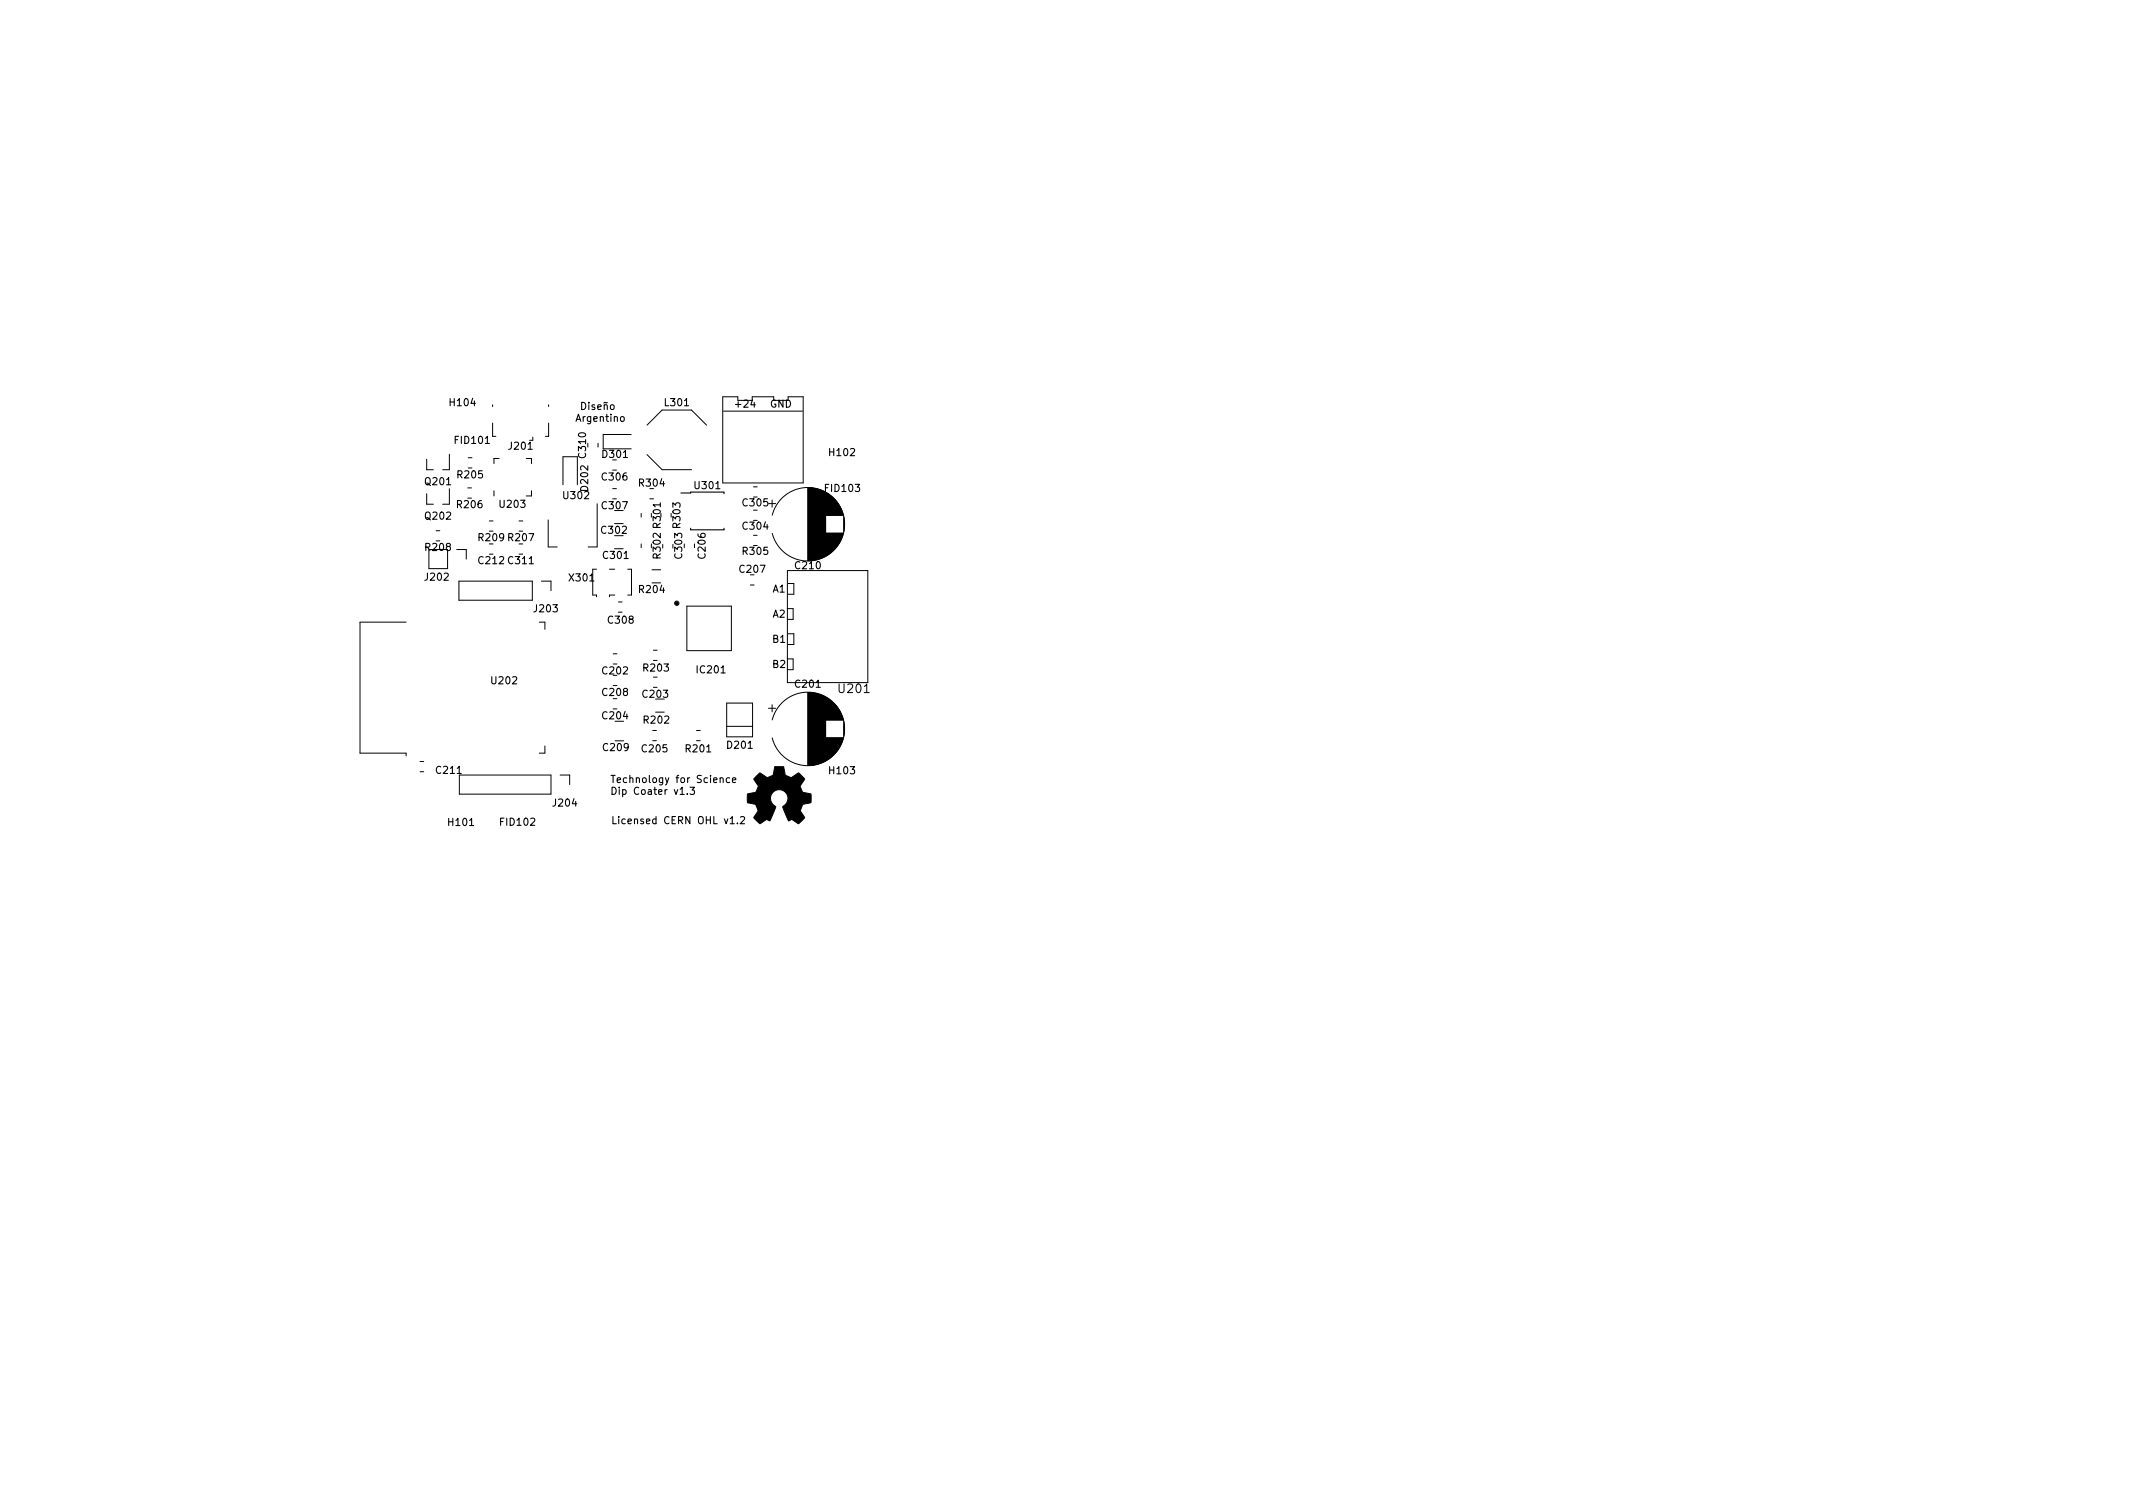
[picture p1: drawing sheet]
<svg xmlns="http://www.w3.org/2000/svg" width="297mm" height="210mm" viewBox="0 0 297 210" stroke-linecap="round" stroke-linejoin="round" font-family="sans-serif">
<defs><g id="words">
<text font-size="1.7" x="116.5" y="96.5">U201</text>
<g font-size="1.4">
<text x="62.7" y="56.5">H104</text>
<text x="80.3" y="58.7">Argentino</text>
<text x="81.1" y="57.1">Diseño</text>
<text x="92.7" y="56.5">L301</text>
<text x="102.6" y="56.7">+24</text>
<text x="107.2" y="56.7">GND</text>
<text x="63.5" y="61.8">FID101</text>
<text x="71" y="62.6">J201</text>
<text x="81.6" y="63.7" transform="rotate(-90 81.6 63.7)">C310</text>
<text x="84" y="63.7">D301</text>
<text x="115.6" y="63.5">H102</text>
<text x="59.3" y="67.5">Q201</text>
<text x="63.7" y="70.7">R206</text>
<text x="63.8" y="66.6">R205</text>
<text x="69.7" y="70.7">U203</text>
<text x="78.6" y="69.5">U302</text>
<text x="81.9" y="68.3" transform="rotate(-90 81.9 68.3)">D202</text>
<text x="83.9" y="70.9">C307</text>
<text x="83.9" y="66.9">C306</text>
<text x="89.1" y="67.7">R304</text>
<text x="96.8" y="68.1">U301</text>
<text x="103.5" y="70.5">C305</text>
<text x="115" y="68.5">FID103</text>
<text x="59.3" y="72.3">Q202</text>
<text x="59.3" y="76.7">R208</text>
<text x="66.7" y="75.3">R209 R207</text>
<text x="83.8" y="74.3">C302</text>
<text x="84.1" y="77.8">C301</text>
<text x="92" y="77.7" transform="rotate(-90 92 77.7)">R302 R301</text>
<text x="95" y="77.7" transform="rotate(-90 95 77.7)">C303 R303</text>
<text x="98.2" y="77.7" transform="rotate(-90 98.2 77.7)">C206</text>
<text x="103.5" y="73.7">C304</text>
<text x="103.5" y="77.2">R305</text>
<text x="59.3" y="80.8">J202</text>
<text x="66.7" y="78.5">C212 C311</text>
<text x="79.4" y="80.9">X301</text>
<text x="89.1" y="82.6">R204</text>
<text x="103.1" y="79.7">C207</text>
<text x="107.6" y="82.5">A1</text>
<text x="110.8" y="79.2">C210</text>
<text x="74.5" y="85.2">J203</text>
<text x="84.8" y="86.8">C308</text>
<text x="107.6" y="89.5">B1</text>
<text x="107.6" y="86">A2</text>
<text x="68.5" y="95.3">U202</text>
<text x="84" y="93.9">C202</text>
<text x="89.7" y="93.5">R203</text>
<text x="96.8" y="93.7">IC201</text>
<text x="107.6" y="93">B2</text>
<text x="110.8" y="95.7">C201</text>
<text x="84" y="96.9">C208</text>
<text x="84" y="100.1">C204</text>
<text x="89.6" y="97.1">C203</text>
<text x="89.7" y="100.7">R202</text>
<text x="60.8" y="107.7">C211</text>
<text x="84.1" y="104.6">C209</text>
<text x="89.5" y="104.7">C205</text>
<text x="95.6" y="104.7">R201</text>
<text x="101" y="104.2">D201</text>
<text x="115.6" y="107.8">H103</text>
<text x="77.1" y="112.3">J204</text>
<text x="84.9" y="109">Technology for Science</text>
<text x="84.9" y="110.7">Dip Coater v1.3</text>
<text x="62.5" y="115">H101</text>
<text x="69.8" y="115">FID102</text>
<text x="86.1" y="114.7">Licensed CERN OHL v1.2</text>
</g>
</g></defs>
<path d="M94.8 68.6h1.4v-.1h4.6v.2M96.2 73.5v.3h4.6v-.3M100.4 93.7h.6M85.4 113.7v1h.4M95.7 110.5v.1M96.1 109.6h.6l-.3 .4 .3 .1v.4l-.2 .1-.4-.1M101.6 108.3h-.3l-.2 .2 .1 .4h.4M102 108.6l.5-.1-.1-.2h-.3l-.1 .1v.5h.4M103.1 113.8l.4-.1 .2 .3-.6 .7h.6M104.2 104.2h.6" fill="none" stroke="#000" stroke-width=".15"/>
<g fill="none" stroke="#000" stroke-width=".14">
<path d="M68.6 58.9v1.9h.4M68.6 56.4v.2M76.4 58.9v1.9h-.4M76.4 56.4v.2M90.1 59.2l2.1-2.1h4.1l2.1 2.1M100.8 57.2h11M102.8 55.7v-.5h-2.1v12h11.1v-12h-2v.5M104.8 55.7v-.5h3v.5M59.4 63.9v1.5h.9M59.4 68.7v1.5h.9M59.7 76.5h2.6v2.7h-2.6zM60.7 73.9h.5"/>
<path d="M62.6 63.2v2.2h-.9M62.6 68v2.2h-.9M63.6 76.5h1.3v1.3M65.1 67.9h.6M65.2 63.7h.5M68.1 72.5h.6M68.8 68.3v.8M69.5 63.8h-.7v.8M72.3 72.5h.5M73.3 63.8h.7v.8M74 68.3v.8h-.7M74.2 60.9v.4"/>
<path d="M76.3 72.4v3.8h1.3M78.4 67.5v-3.9h2v3.9M83.1 79.3h-.6v3.6h.6v.2M83.2 70.1v6.1h-1.3M83.3 61.7v.5M84.9 79.3h.7M85.3 68h.5M87.4 79.3h.5v3.6h-.5M87.9 60.5h-3.9v2h3.9M89.3 71.5v.5M89.3 75.7v.6M90.1 63.3l2.1 2.1h4.1"/>
<path d="M90.5 69.5h.5M90.8 79.3h1.2M96.7 75.7v.6M104.9 71h.5M104.9 74.5h.5M104.9 67.8h.5M107 70.1h1M107.5 69.6v1M107.5 71.7a5.1 5.1 0 0 1 7.9-2.9 5.1 5.1 0 0 1 0 8.4 5.1 5.1 0 0 1-7.9-2.9M109.7 79.4h11.1v15.6h-11.1v-1.8h.8v-1.5h-.8v-5.5h.8v-1.5h-.8zM112.5 67.9v10.2M112.6 67.9v10.2"/>
<path d="M112.7 67.9v10.2M112.8 67.9v10.2M112.9 67.9v10.2M113 67.9v10.2M113.1 67.9v10.1M113.1 68v10M113.2 68v10M113.3 68v10M113.4 68v10M113.5 68v10M113.6 68v10M113.7 68.1v9.8"/>
<path d="M113.8 68.1v9.8M113.9 68.1v9.8M114 68.1v9.8M114 68.1v9.7M114.1 68.2v9.6M114.2 68.2v9.6M114.3 68.2v9.6M114.3 68.3v9.4M114.4 68.3v9.4M114.5 68.3v9.4M114.6 68.4v9.2M114.7 68.4v9.2"/>
<path d="M114.8 68.5v9M114.9 68.5v9M115 68.6v8.8M115 68.6v3.2M115 74.2v3.2M115.1 68.6v3.2M115.1 74.2v3.2M115.1 68.7v3.1M115.1 74.2v3.1M115.2 68.7v3.1M115.2 74.2v3.1M115.3 68.7v3.1"/>
<path d="M115.3 74.2v3.1M115.3 68.8v3M115.3 74.2v3M115.4 68.8v3M115.4 74.2v3M115.5 68.9v2.9M115.5 74.2v2.9M115.6 68.9v2.9M115.6 74.2v2.8M115.6 69v2.8M115.7 69v2.8M115.7 74.2v2.8"/>
<path d="M115.7 69.1v2.7M115.7 74.2v2.7M115.8 69.1v2.7M115.8 74.2v2.7M115.9 69.2v2.6M115.9 74.2v2.6M116 69.3v2.5M116 74.2v2.5M116.1 69.4v2.4M116.1 74.2v2.4M116.2 69.5v2.3M116.2 74.2v2.3"/>
<path d="M116.3 69.6v2.2M116.3 74.2v2.2M116.3 69.7v2.1M116.3 74.2v2.1M116.4 69.7v2.1M116.4 74.2v2.1M116.5 69.8v2M116.5 74.2v2M116.5 69.9v1.9M116.5 74.2v1.9M116.6 69.9v1.9M116.6 74.2v1.9"/>
<path d="M116.6 70v1.8M116.6 74.2v1.8M116.7 70.1v1.7M116.7 74.2v1.7M116.7 70.2v1.6M116.7 74.2v1.6M116.8 70.2v1.6M116.8 74.2v1.6M116.8 70.3v1.5M116.8 74.2v1.5M116.9 70.4v1.4M116.9 74.2v1.4"/>
<path d="M116.9 70.5v1.3M116.9 74.2v1.3M117 70.6v1.2M117 74.2v1.2M117.1 70.7v1.1M117.1 74.2v1.1M117.1 70.8v1M117.1 74.2v1M117.1 70.9v.9M117.1 74.2v.9M117.2 71v.8M117.2 74.2v.8"/>
<path d="M117.2 71.1v.7M117.2 74.2v.7M117.3 71.2v.6M117.3 74.2v.6M117.3 71.3v.5M117.3 74.2v.5M117.3 71.4v.4M117.3 74.2v.4M117.4 71.5v.3M117.4 74.2v.3M117.4 71.6v.2M117.4 74.2v.2"/>
<path d="M117.5 71.9v2.2M117.5 72.1v1.8M117.6 72.4v1.2M56.6 86.6h-6.5v18.3h6.5v.3M63.9 80.9h10.2v2.7h-10.2zM75.1 86.6h.8v1M75.4 80.9h1.3v1.3M85.4 91h.5M85.6 82.9h-.7v.2M86.1 85.2h.5M86.1 83.8h.5M91 92h.5"/>
<path d="M91 90.5h.5M91 94.3h.5M91.3 99.2h1.2M95.7 84.4h6.1v6.2h-6.1zM101.2 97.9h3.6v4.7h-3.6zM104.5 81.5h.5M107 98.6h1M107.5 98.1v1M109.8 81.2h.7v1.5h-.7M109.8 88.2h.7v1.5h-.7M112.5 96.4v10.2M112.6 96.4v10.2"/>
<path d="M112.7 96.4v10.2M112.8 96.4v10.2M112.9 96.4v10.2M113 96.4v10.2M113.1 96.4v10.1M113.1 96.5v10M113.2 96.5v10M113.3 96.5v10M113.4 96.5v10M113.5 96.5v10M113.6 96.5v10M113.7 96.6v9.8"/>
<path d="M113.8 96.6v9.8M113.9 96.6v9.8M114 96.6v9.8M114 96.6v9.7M114.1 96.7v9.6M114.2 96.7v9.6M114.3 96.7v9.6M114.3 96.8v9.4M114.4 96.8v9.4M114.5 96.8v9.4M114.6 96.9v9.2M114.7 96.9v9.2"/>
<path d="M114.8 97v9M114.9 97v9M115 97.1v8.8M115 97.1v3.2M115.1 97.1v3.2M115.1 97.2v3.1M115.2 97.2v3.1M115.3 97.2v3.1M115.3 97.3v3M115.4 97.3v3M115.5 97.4v2.9M115.6 97.4v2.9"/>
<path d="M115.6 97.5v2.8M115.7 97.5v2.8M115.7 97.6v2.7M115.8 97.6v2.7M115.9 97.7v2.6M116 97.8v2.5M116.1 97.9v2.4M116.2 98v2.3M116.3 98.1v2.2M116.3 98.2v2.1M116.4 98.2v2.1M116.5 98.3v2"/>
<path d="M116.5 98.4v1.9M116.6 98.4v1.9M116.6 98.5v1.8M116.7 98.6v1.7M116.7 98.7v1.6M116.8 98.7v1.6M116.8 98.8v1.5M116.9 98.9v1.4M116.9 99v1.3M117 99.1v1.2M117.1 99.2v1.1M117.1 99.3v1"/>
<path d="M117.1 99.4v.9M117.2 99.5v.8M117.2 99.6v.7M117.3 99.7v.6M117.3 99.8v.5M117.3 99.9v.4M117.4 100v.3M120.4 96.4h.6M58.5 106h.5M58.5 107.5h.5M64 107.9h12.7v2.7h-12.7zM75.9 103.9v1h-.8"/>
<path d="M78 107.9h1.3v1.3M90.9 101.7h.5M90.9 103.1h.5M97 101.7h.5M97 103.1h.5M101.2 101.1h3.6M107.5 100.2a5.1 5.1 0 0 1 7.9-2.9 5.1 5.1 0 0 1 0 8.4 5.1 5.1 0 0 1-7.9-2.9M115 102.7v3.2M115.1 102.7v3.2M115.1 102.7v3.1M115.2 102.7v3.1M115.3 102.7v3.1"/>
<path d="M115.3 102.7v3M115.4 102.7v3M115.5 102.7v2.9M115.6 102.7v2.8M115.7 102.7v2.8M115.7 102.7v2.7M115.8 102.7v2.7M115.9 102.7v2.6M116 102.7v2.5M116.1 102.7v2.4M116.2 102.7v2.3M116.3 102.7v2.2"/>
<path d="M116.3 102.7v2.1M116.4 102.7v2.1M116.5 102.7v2M116.5 102.7v1.9M116.6 102.7v1.9M116.6 102.7v1.8M116.7 102.7v1.7M116.7 102.7v1.6M116.8 102.7v1.6M116.8 102.7v1.5M116.9 102.7v1.4M116.9 102.7v1.3"/>
<path d="M117 102.7v1.2M117.1 102.7v1.1M117.1 102.7v1M117.1 102.7v.9M117.2 102.7v.8M117.2 102.7v.7M117.3 102.7v.6M117.3 102.7v.5M117.3 102.7v.4M117.4 102.7v.3M117.4 100.1v.2M117.4 102.7v.2"/>
<path d="M117.5 100.4v2.2M117.5 100.6v1.8M117.6 100.9v1.2"/>
<circle cx="94.2" cy="84" r=".1"/>
<circle cx="94.3" cy="84" r=".2"/>
<circle cx="94.3" cy="84" r=".3"/>
</g>
<g fill="#000" stroke="#000" stroke-width=".14">
<path d="M105.5 107.9l.1-.1a.26 .26 0 0 1 .2-.2 .26 .26 0 0 1 .3 .2l.7 .5 .9-.4 .2-1.1h1.2l.3 1.1 .8 .4 .8-.5a.26 .26 0 0 1 .2-.2 .26 .26 0 0 1 .3 .2l.4 .5a.27 .27 0 0 1 .2 .2 .27 .27 0 0 1-.2 .3l-.3 .3a.47 .47 0 0 0 0 .8v.1a.45 .45 0 0 0 .6 .4l.4 .1a.27 .27 0 0 1 .3 .1 .27 .27 0 0 1 .1 .3v.6a.29 .29 0 0 1-.1 .3 .29 .29 0 0 1-.4 .1l-.5 .1a1.01 1.01 0 0 0-.1 1.6 .26 .26 0 0 1 .2 .3 .26 .26 0 0 1-.3 .2l-.4 .4a.24 .24 0 0 1-.2 .2 .24 .24 0 0 1-.2-.1l-.7-.5-.5 .2-.8-1.9a1.23 1.23 0 0 0 .7-1.6 1.23 1.23 0 0 0-1.6-.7 1.23 1.23 0 0 0-.7 1.6l.6 .6-.3 .9-.5 1.1-.4-.2-.5 .3a.36 .36 0 0 1-.6 .2l-.6-.5a.28 .28 0 0 1-.1-.3 .28 .28 0 0 1 .1-.3l.2-.2a.48 .48 0 0 0 .1-.8l-.2-.5-.7-.1a.34 .34 0 0 1-.4-.1 .34 .34 0 0 1 0-.4v-.6a.28 .28 0 0 1 0-.3 .28 .28 0 0 1 .3 0l.4-.1a.47 .47 0 0 0 .6-.5l.1-.1a.46 .46 0 0 0-.2-.7l-.2-.4a.26 .26 0 0 1-.1-.3 .26 .26 0 0 1 .2-.2z"/>
<circle cx="94.2" cy="84" r=".11"/>
</g>
<use href="#words"/>
</svg>
